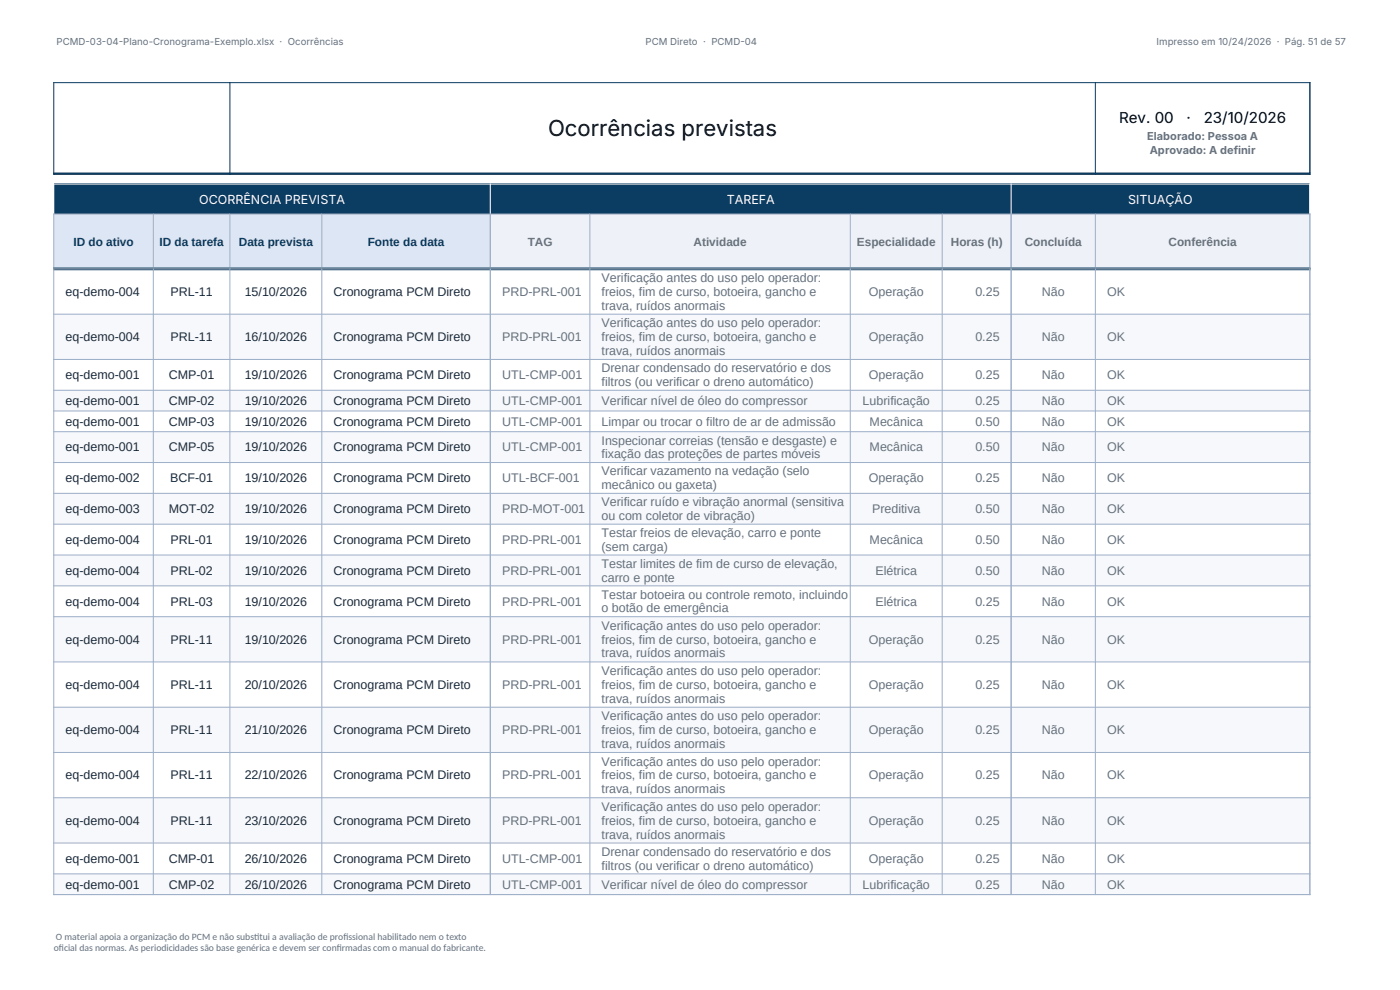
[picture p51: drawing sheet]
<svg xmlns="http://www.w3.org/2000/svg" width="297mm" height="210mm" viewBox="0 0 297 210" stroke-linecap="round" stroke-linejoin="round" font-family="sans-serif">
<defs><g id="words">
<text font-size="4.7" x="116.3" y="28.9">Ocorrências previstas</text>
<g font-size="3.2">
<text x="237.4" y="26.1">Rev. 00</text>
<text x="251.7" y="26.1">·</text>
<text x="255.4" y="26.1">23/10/2026</text>
</g>
<g font-size="2.6" fill="#fff">
<text x="42.3" y="43.2">OCORRÊNCIA PREVISTA</text>
<text x="154.2" y="43.2">TAREFA</text>
<text x="239.3" y="43.2">SITUAÇÃO</text>
</g>
<g font-size="2.6" fill="#64717d">
<text x="127.6" y="59.8">Verificação antes do uso pelo operador:</text>
<text x="106.5" y="62.8">PRD-PRL-001</text>
<text x="127.6" y="62.8">freios, fim de curso, botoeira, gancho e</text>
<text x="127.6" y="65.7">trava, ruídos anormais</text>
<text x="184.3" y="62.8">Operação</text>
<text x="206.9" y="62.8">0.25</text>
<text x="221" y="62.8">Não</text>
<text x="234.9" y="62.8">OK</text>
<text x="127.6" y="69.4">Verificação antes do uso pelo operador:</text>
<text x="106.5" y="72.4">PRD-PRL-001</text>
<text x="127.6" y="72.4">freios, fim de curso, botoeira, gancho e</text>
<text x="127.6" y="75.3">trava, ruídos anormais</text>
<text x="184.3" y="72.4">Operação</text>
<text x="206.9" y="72.4">0.25</text>
<text x="221" y="72.4">Não</text>
<text x="234.9" y="72.4">OK</text>
<text x="106.5" y="80.4">UTL-CMP-001</text>
<text x="127.6" y="79">Drenar condensado do reservatório e dos</text>
<text x="127.6" y="81.9">filtros (ou verificar o dreno automático)</text>
<text x="184.3" y="80.4">Operação</text>
<text x="206.9" y="80.4">0.25</text>
<text x="221" y="80.4">Não</text>
<text x="234.9" y="80.4">OK</text>
<text x="106.5" y="85.9">UTL-CMP-001</text>
<text x="127.6" y="85.9">Verificar nível de óleo do compressor</text>
<text x="183" y="85.9">Lubrificação</text>
<text x="206.9" y="85.9">0.25</text>
<text x="221" y="85.9">Não</text>
<text x="234.9" y="85.9">OK</text>
<text x="106.5" y="90.3">UTL-CMP-001</text>
<text x="106.5" y="95.8">UTL-CMP-001</text>
<text x="127.6" y="90.3">Limpar ou trocar o filtro de ar de admissão</text>
<text x="127.6" y="94.3">Inspecionar correias (tensão e desgaste) e</text>
<text x="184.5" y="90.3">Mecânica</text>
<text x="184.5" y="95.8">Mecânica</text>
<text x="206.9" y="90.3">0.50</text>
<text x="206.9" y="95.8">0.50</text>
<text x="221" y="90.3">Não</text>
<text x="221" y="95.8">Não</text>
<text x="234.9" y="90.3">OK</text>
<text x="234.9" y="95.8">OK</text>
<text x="127.6" y="97.2">fixação das proteções de partes móveis</text>
<text x="127.6" y="100.8">Verificar vazamento na vedação (selo</text>
<text x="106.5" y="102.3">UTL-BCF-001</text>
<text x="127.6" y="103.8">mecânico ou gaxeta)</text>
<text x="127.6" y="107.4">Verificar ruído e vibração anormal (sensitiva</text>
<text x="184.3" y="102.3">Operação</text>
<text x="206.9" y="102.3">0.25</text>
<text x="221" y="102.3">Não</text>
<text x="234.9" y="102.3">OK</text>
<text x="106.5" y="108.8">PRD-MOT-001</text>
<text x="127.6" y="110.3">ou com coletor de vibração)</text>
<text x="127.6" y="113.9">Testar freios de elevação, carro e ponte</text>
<text x="185" y="108.8">Preditiva</text>
<text x="206.9" y="108.8">0.50</text>
<text x="221" y="108.8">Não</text>
<text x="234.9" y="108.8">OK</text>
<text x="106.5" y="115.4">PRD-PRL-001</text>
<text x="127.6" y="116.8">(sem carga)</text>
<text x="184.5" y="115.4">Mecânica</text>
<text x="206.9" y="115.4">0.50</text>
<text x="221" y="115.4">Não</text>
<text x="234.9" y="115.4">OK</text>
<text x="106.5" y="121.9">PRD-PRL-001</text>
<text x="127.6" y="120.5">Testar limites de fim de curso de elevação,</text>
<text x="127.6" y="123.4">carro e ponte</text>
<text x="185.7" y="121.9">Elétrica</text>
<text x="206.9" y="121.9">0.50</text>
<text x="221" y="121.9">Não</text>
<text x="234.9" y="121.9">OK</text>
<text x="106.5" y="128.5">PRD-PRL-001</text>
<text x="127.6" y="127">Testar botoeira ou controle remoto, incluindo</text>
<text x="127.6" y="129.9">o botão de emergência</text>
<text x="185.7" y="128.5">Elétrica</text>
<text x="206.9" y="128.5">0.25</text>
<text x="221" y="128.5">Não</text>
<text x="234.9" y="128.5">OK</text>
<text x="106.5" y="136.5">PRD-PRL-001</text>
<text x="127.6" y="133.6">Verificação antes do uso pelo operador:</text>
<text x="127.6" y="136.5">freios, fim de curso, botoeira, gancho e</text>
<text x="184.3" y="136.5">Operação</text>
<text x="206.9" y="136.5">0.25</text>
<text x="221" y="136.5">Não</text>
<text x="234.9" y="136.5">OK</text>
<text x="127.6" y="139.5">trava, ruídos anormais</text>
<text x="127.6" y="143.2">Verificação antes do uso pelo operador:</text>
<text x="106.5" y="146.1">PRD-PRL-001</text>
<text x="127.6" y="146.1">freios, fim de curso, botoeira, gancho e</text>
<text x="127.6" y="149.1">trava, ruídos anormais</text>
<text x="184.3" y="146.1">Operação</text>
<text x="206.9" y="146.1">0.25</text>
<text x="221" y="146.1">Não</text>
<text x="234.9" y="146.1">OK</text>
<text x="106.5" y="155.7">PRD-PRL-001</text>
<text x="127.6" y="152.8">Verificação antes do uso pelo operador:</text>
<text x="127.6" y="155.7">freios, fim de curso, botoeira, gancho e</text>
<text x="184.3" y="155.7">Operação</text>
<text x="206.9" y="155.7">0.25</text>
<text x="221" y="155.7">Não</text>
<text x="234.9" y="155.7">OK</text>
<text x="127.6" y="158.7">trava, ruídos anormais</text>
<text x="106.5" y="165.4">PRD-PRL-001</text>
<text x="127.6" y="162.4">Verificação antes do uso pelo operador:</text>
<text x="127.6" y="165.3">freios, fim de curso, botoeira, gancho e</text>
<text x="184.3" y="165.4">Operação</text>
<text x="206.9" y="165.4">0.25</text>
<text x="221" y="165.4">Não</text>
<text x="234.9" y="165.4">OK</text>
<text x="127.6" y="168.3">trava, ruídos anormais</text>
<text x="127.6" y="172">Verificação antes do uso pelo operador:</text>
<text x="106.5" y="175">PRD-PRL-001</text>
<text x="127.6" y="174.9">freios, fim de curso, botoeira, gancho e</text>
<text x="127.6" y="177.9">trava, ruídos anormais</text>
<text x="184.3" y="175">Operação</text>
<text x="206.9" y="175">0.25</text>
<text x="221" y="175">Não</text>
<text x="234.9" y="175">OK</text>
<text x="106.5" y="183">UTL-CMP-001</text>
<text x="127.6" y="181.6">Drenar condensado do reservatório e dos</text>
<text x="127.6" y="184.5">filtros (ou verificar o dreno automático)</text>
<text x="184.3" y="183">Operação</text>
<text x="206.9" y="183">0.25</text>
<text x="221" y="183">Não</text>
<text x="234.9" y="183">OK</text>
<text x="106.5" y="188.5">UTL-CMP-001</text>
<text x="127.6" y="188.5">Verificar nível de óleo do compressor</text>
<text x="183" y="188.5">Lubrificação</text>
<text x="206.9" y="188.5">0.25</text>
<text x="221" y="188.5">Não</text>
<text x="234.9" y="188.5">OK</text>
</g>
<g font-size="2.6" fill="#1f2937">
<text x="13.9" y="62.8">eq-demo-004</text>
<text x="36.2" y="62.8">PRL-11</text>
<text x="51.9" y="62.8">15/10/2026</text>
<text x="70.8" y="62.8">Cronograma PCM Direto</text>
<text x="13.9" y="72.4">eq-demo-004</text>
<text x="36.2" y="72.4">PRL-11</text>
<text x="51.9" y="72.4">16/10/2026</text>
<text x="70.8" y="72.4">Cronograma PCM Direto</text>
<text x="13.9" y="80.4">eq-demo-001</text>
<text x="35.8" y="80.4">CMP-01</text>
<text x="51.9" y="80.4">19/10/2026</text>
<text x="70.8" y="80.4">Cronograma PCM Direto</text>
<text x="13.9" y="85.9">eq-demo-001</text>
<text x="35.8" y="85.9">CMP-02</text>
<text x="51.9" y="85.9">19/10/2026</text>
<text x="70.8" y="85.9">Cronograma PCM Direto</text>
<text x="13.9" y="90.3">eq-demo-001</text>
<text x="13.9" y="95.8">eq-demo-001</text>
<text x="35.8" y="90.3">CMP-03</text>
<text x="35.8" y="95.8">CMP-05</text>
<text x="51.9" y="90.3">19/10/2026</text>
<text x="51.9" y="95.8">19/10/2026</text>
<text x="70.8" y="90.3">Cronograma PCM Direto</text>
<text x="70.8" y="95.8">Cronograma PCM Direto</text>
<text x="13.9" y="102.3">eq-demo-002</text>
<text x="36.1" y="102.3">BCF-01</text>
<text x="51.9" y="102.3">19/10/2026</text>
<text x="70.8" y="102.3">Cronograma PCM Direto</text>
<text x="13.9" y="108.8">eq-demo-003</text>
<text x="35.8" y="108.8">MOT-02</text>
<text x="51.9" y="108.8">19/10/2026</text>
<text x="70.8" y="108.8">Cronograma PCM Direto</text>
<text x="13.9" y="115.4">eq-demo-004</text>
<text x="36.2" y="115.4">PRL-01</text>
<text x="51.9" y="115.4">19/10/2026</text>
<text x="70.8" y="115.4">Cronograma PCM Direto</text>
<text x="13.9" y="121.9">eq-demo-004</text>
<text x="36.2" y="121.9">PRL-02</text>
<text x="51.9" y="121.9">19/10/2026</text>
<text x="70.8" y="121.9">Cronograma PCM Direto</text>
<text x="13.9" y="128.5">eq-demo-004</text>
<text x="36.2" y="128.5">PRL-03</text>
<text x="51.9" y="128.5">19/10/2026</text>
<text x="70.8" y="128.5">Cronograma PCM Direto</text>
<text x="13.9" y="136.5">eq-demo-004</text>
<text x="36.2" y="136.5">PRL-11</text>
<text x="51.9" y="136.5">19/10/2026</text>
<text x="70.8" y="136.5">Cronograma PCM Direto</text>
<text x="13.9" y="146.1">eq-demo-004</text>
<text x="36.2" y="146.1">PRL-11</text>
<text x="51.9" y="146.1">20/10/2026</text>
<text x="70.8" y="146.1">Cronograma PCM Direto</text>
<text x="13.9" y="155.7">eq-demo-004</text>
<text x="36.2" y="155.7">PRL-11</text>
<text x="51.9" y="155.7">21/10/2026</text>
<text x="70.8" y="155.7">Cronograma PCM Direto</text>
<text x="13.9" y="165.4">eq-demo-004</text>
<text x="36.2" y="165.4">PRL-11</text>
<text x="51.9" y="165.4">22/10/2026</text>
<text x="70.8" y="165.4">Cronograma PCM Direto</text>
<text x="13.9" y="175">eq-demo-004</text>
<text x="36.2" y="175">PRL-11</text>
<text x="51.9" y="175">23/10/2026</text>
<text x="70.8" y="175">Cronograma PCM Direto</text>
<text x="13.9" y="183">eq-demo-001</text>
<text x="35.8" y="183">CMP-01</text>
<text x="51.9" y="183">26/10/2026</text>
<text x="70.8" y="183">Cronograma PCM Direto</text>
<text x="13.9" y="188.5">eq-demo-001</text>
<text x="35.8" y="188.5">CMP-02</text>
<text x="51.9" y="188.5">26/10/2026</text>
<text x="70.8" y="188.5">Cronograma PCM Direto</text>
</g>
<g font-size="2.5" fill="#0b3d63">
<text x="15.6" y="52.1">ID do ativo</text>
<text x="33.8" y="52.1">ID da tarefa</text>
<text x="50.7" y="52.1">Data prevista</text>
<text x="78" y="52.1">Fonte da data</text>
</g>
<g font-size="2.5" fill="#64717d">
<text x="112" y="52.1">TAG</text>
<text x="147.1" y="52.1">Atividade</text>
<text x="181.8" y="52.1">Especialidade</text>
<text x="201.7" y="52.1">Horas (h)</text>
<text x="217.4" y="52.1">Concluída</text>
<text x="247.9" y="52.1">Conferência</text>
</g>
<g font-size="2.3" fill="#64717d">
<text x="243.4" y="29.8">Elaborado: Pessoa A</text>
<text x="243.9" y="32.6">Aprovado: A definir</text>
</g>
<g font-size="2" fill="#64717d">
<text x="12" y="9.6">PCMD-03-04-Plano-Cronograma-Exemplo.xlsx · Ocorrências</text>
<text x="136.9" y="9.6">PCM Direto · PCMD-04</text>
<text x="245.4" y="9.6">Impresso em 10/24/2026 · Pág. 51 de 57</text>
<text x="11.4" y="201.8">of</text>
<text x="11.9" y="199.3">O material apoia a organização do PCM e não subst</text>
<text x="12.5" y="201.8">icial das normas. As periodicidades são base genérica e devem ser conf</text>
<text x="53.9" y="199.3">itui a avaliação de prof</text>
<text x="71.4" y="201.8">irmadas com o manual do fabricante.</text>
<text x="72.8" y="199.3">issional habilitado nem o texto</text>
</g>
</g></defs>
<path d="M11.4 39h266.5v6.4h-266.5z" fill-rule="evenodd" fill="#0b3d63"/>
<path d="M11.4 45.4h92.6v11.6h-92.6z" fill-rule="evenodd" fill="#dce6f5"/>
<path d="M104 45.4h173.9v11.6h-173.9z" fill-rule="evenodd" fill="#eef2f8"/>
<path d="M11.3 17.5h266.7M11.4 17.4v19.7M48.8 17.4v19.7M232.4 17.4v19.7M277.9 17.4v19.7" fill="none" stroke="#0b3d63" stroke-width=".22"/>
<path d="M11.3 36.9h266.7M11.3 57h266.7" fill="none" stroke="#0b3d63" stroke-width=".51"/>
<path d="M11.3 39h266.7M11.4 38.9v6.6M104 38.9v6.6M214.5 38.9v6.6M277.9 38.9v6.6" fill="none" stroke="#fff" stroke-width=".22"/>
<path d="M11.3 45.4h266.7M11.4 45.3v12M32.5 45.3v12M48.8 45.3v12M68.3 45.3v12M104 45.3v12M125.1 45.3v12M180.4 45.3v12M199.9 45.3v12M214.5 45.3v12M232.4 45.3v12M277.9 45.3v12" fill="none" stroke="#9fb0c9" stroke-width=".22"/>
<g fill="#f6f8fc">
<path d="M11.4 66.6h266.5v9.6h-266.5z" fill-rule="evenodd"/>
<path d="M11.4 82.8h266.5v4.4h-266.5z" fill-rule="evenodd"/>
<path d="M11.4 91.5h266.5v6.6h-266.5z" fill-rule="evenodd"/>
<path d="M11.4 104.6h266.5v6.6h-266.5z" fill-rule="evenodd"/>
<path d="M11.4 117.7h266.5v6.6h-266.5z" fill-rule="evenodd"/>
<path d="M11.4 130.8h266.5v9.6h-266.5z" fill-rule="evenodd"/>
<path d="M11.4 150h266.5v9.6h-266.5z" fill-rule="evenodd"/>
<path d="M11.4 169.2h266.5v9.6h-266.5z" fill-rule="evenodd"/>
<path d="M11.4 185.3h266.5v4.4h-266.5z" fill-rule="evenodd"/>
</g>
<g fill="none" stroke="#9fb0c9" stroke-width=".22">
<path d="M11.3 57h266.7M11.4 56.9v133M32.5 56.9v133M48.8 56.9v133M68.3 56.9v133M104 56.9v133M125.1 56.9v133M180.4 56.9v133M199.9 56.9v133M214.5 56.9v133M232.4 56.9v133M277.9 56.9v133"/>
<path d="M11.3 66.6h266.7M11.3 76.3h266.7M11.3 82.8h266.7M11.3 87.2h266.7M11.3 91.6h266.7M11.3 98.1h266.7M11.3 104.7h266.7M11.3 111.2h266.7M11.3 117.7h266.7M11.3 124.3h266.7M11.3 130.8h266.7M11.3 140.4h266.7"/>
<path d="M11.3 150h266.7M11.3 159.6h266.7M11.3 169.2h266.7M11.3 178.8h266.7M11.3 185.4h266.7M11.3 189.8h266.7"/>
</g>
<use href="#words"/>
</svg>
